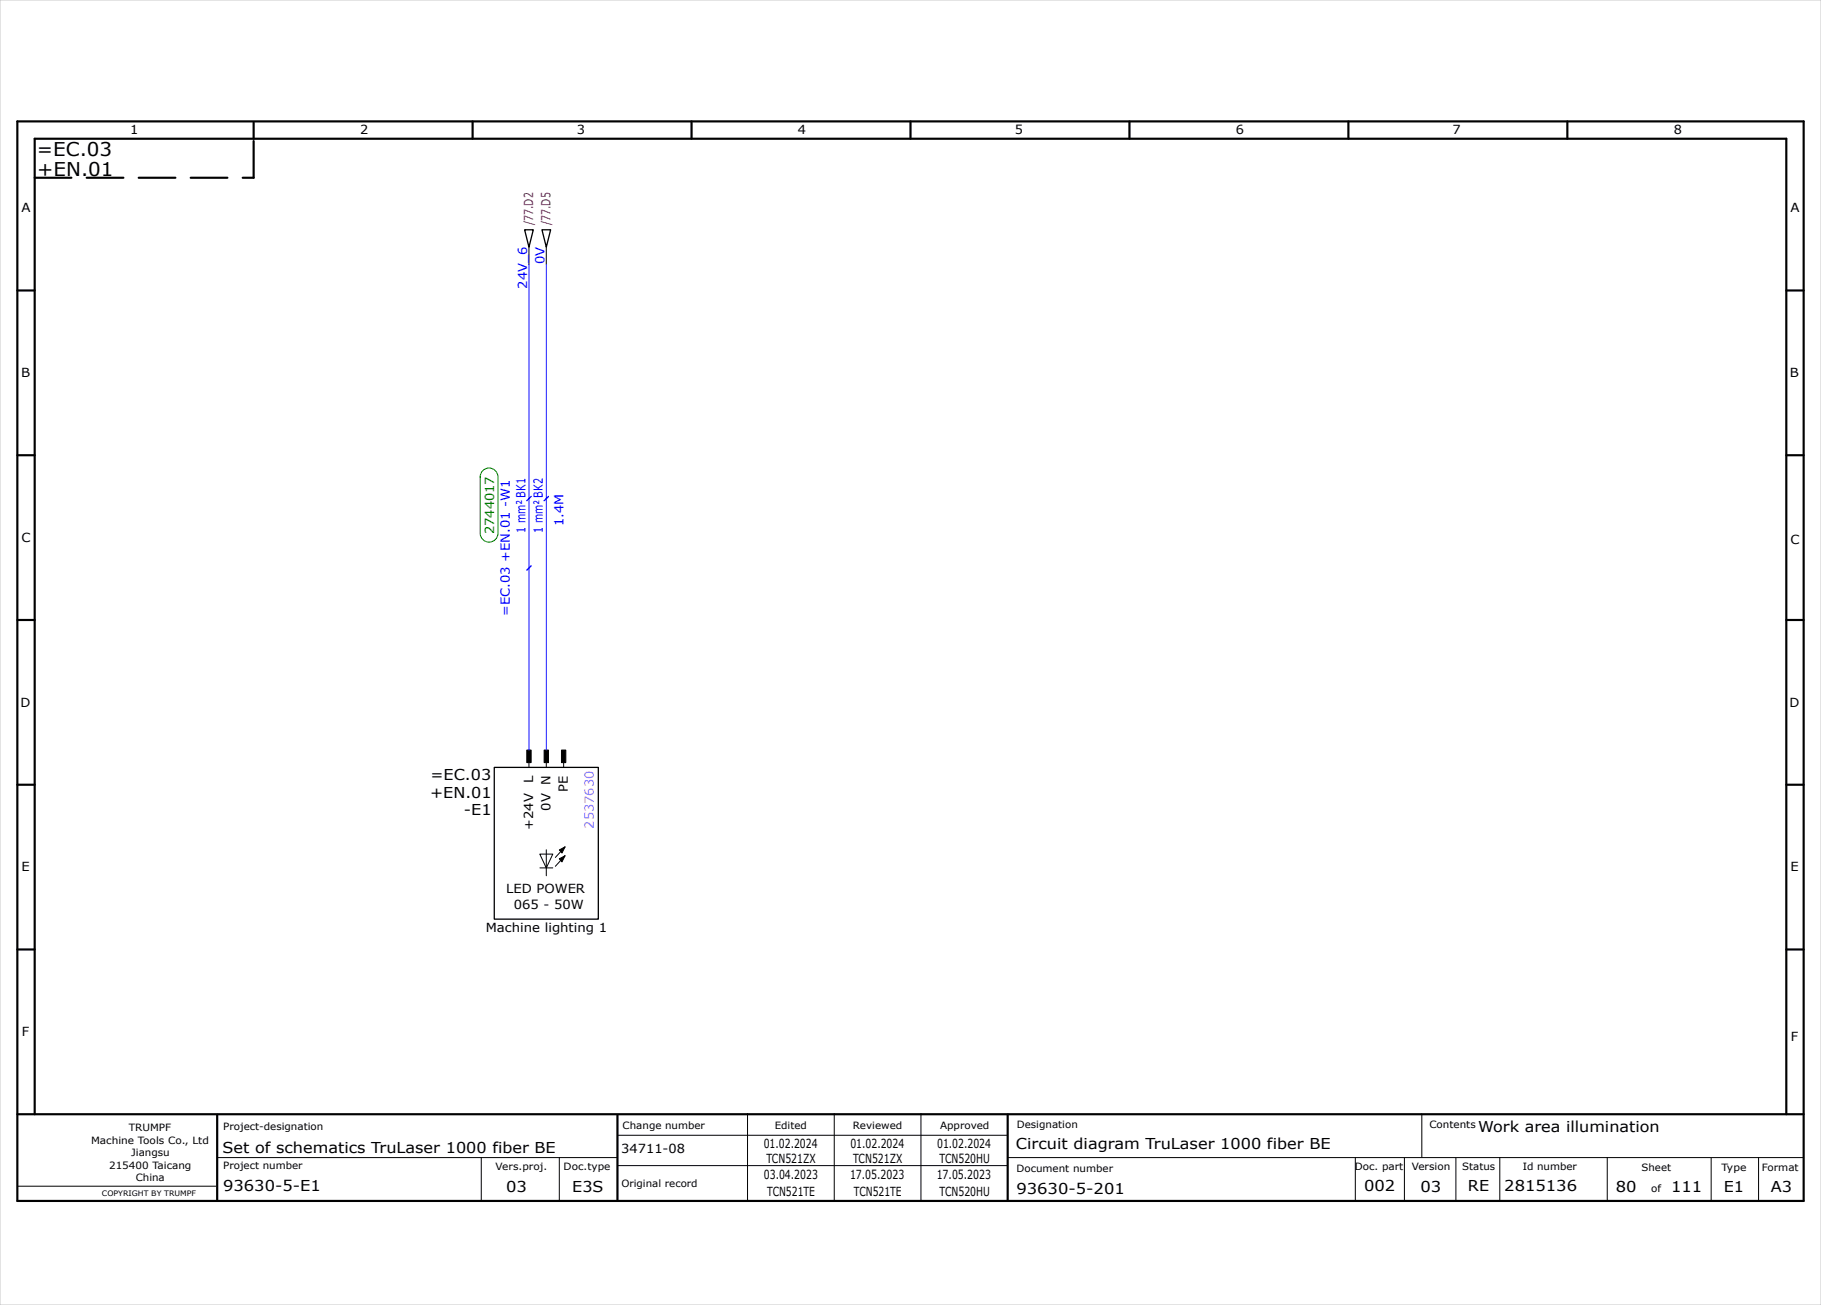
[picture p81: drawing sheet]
<svg xmlns="http://www.w3.org/2000/svg" width="420mm" height="301mm" viewBox="0 0 420 301" stroke-linecap="round" stroke-linejoin="round" font-family="sans-serif">
<defs><g id="words">
<g font-size="4.4">
<text x="8.5" y="36">=EC.03</text>
<text x="8.6" y="40.5">+EN.01</text>
</g>
<g font-size="3.5">
<text x="99.3" y="180">=EC.03</text>
<text x="99.2" y="184">+EN.01</text>
<text x="107" y="188">-E1</text>
<text x="340.9" y="261">Work area illumination</text>
<text x="51.3" y="266">Set of schematics TruLaser 1000 fiber BE</text>
<text x="234.3" y="265">Circuit diagram TruLaser 1000 fiber BE</text>
<text x="51.5" y="274.7">93630-5-E1</text>
<text x="116.8" y="274.9">03</text>
<text x="132" y="274.9">E3S</text>
<text x="234.4" y="275.3">93630-5-201</text>
<text x="314.6" y="274.8">002</text>
<text x="327.6" y="274.9">03</text>
<text x="338.6" y="274.8">RE</text>
<text x="346.9" y="274.7">2815136</text>
<text x="372.7" y="275">80</text>
<text x="385.4" y="275">111</text>
<text x="397.6" y="275">E1</text>
<text x="408.4" y="275">A3</text>
</g>
<g font-size="2.9">
<text x="30" y="31">1</text>
<text x="83" y="31">2</text>
<text x="133.1" y="31">3</text>
<text x="184.1" y="31">4</text>
<text x="234.1" y="31">5</text>
<text x="285" y="31">6</text>
<text x="335" y="31">7</text>
<text x="386" y="31">8</text>
<text x="5" y="49">A</text>
<text x="413" y="49">A</text>
<text x="4.8" y="87">B</text>
<text x="412.8" y="87">B</text>
<text x="5" y="125">C</text>
<text x="413" y="125.5">C</text>
<text x="4.8" y="163">D</text>
<text x="412.7" y="163">D</text>
<text x="123" y="180.7" transform="rotate(-90 123 180.7)">L</text>
<text x="131" y="182.6" transform="rotate(-90 131 182.6)">PE</text>
<text x="123" y="191.4" transform="rotate(-90 123 191.4)">+24V</text>
<text x="127" y="187" transform="rotate(-90 127 187)">0V N</text>
<text x="5" y="201">E</text>
<text x="413" y="201">E</text>
<text x="116.8" y="206">LED POWER</text>
<text x="118.5" y="209.6">065 - 50W</text>
<text x="112" y="215">Machine lighting 1</text>
<text x="5.1" y="239">F</text>
<text x="413" y="240">F</text>
<text x="143.3" y="266">34711-08</text>
<text x="176.1" y="264.9">01.02.2024</text>
<text x="176.8" y="268.4">TCN521ZX</text>
<text x="196.1" y="264.9">01.02.2024</text>
<text x="196.8" y="268.4">TCN521ZX</text>
<text x="216.1" y="264.9">01.02.2024</text>
<text x="216.7" y="268.4">TCN520HU</text>
<text x="176.2" y="271.9">03.04.2023</text>
<text x="176.9" y="275.9">TCN521TE</text>
<text x="196" y="271.9">17.05.2023</text>
<text x="196.9" y="275.9">TCN521TE</text>
<text x="216" y="271.9">17.05.2023</text>
<text x="216.7" y="275.9">TCN520HU</text>
</g>
<g font-size="2.9" fill="#b60000">
<text x="123" y="51.9" transform="rotate(-90 123 51.9)">/77.D2</text>
<text x="127" y="51.9" transform="rotate(-90 127 51.9)">/77.D5</text>
</g>
<g font-size="2.9" fill="#00f">
<text x="125.6" y="61" transform="rotate(-90 125.6 61)">0V</text>
<text x="121.6" y="66.6" transform="rotate(-90 121.6 66.6)">24V_6</text>
<text x="121.2" y="122.9" transform="rotate(-90 121.2 122.9)">1 mm² BK1</text>
<text x="125.2" y="122.9" transform="rotate(-90 125.2 122.9)">1 mm² BK2</text>
<text x="130" y="121.4" transform="rotate(-90 130 121.4)">1.4M</text>
<text x="117.6" y="142.1" transform="rotate(-90 117.6 142.1)">=EC.03 +EN.01 -W1</text>
</g>
<text font-size="2.9" fill="#008000" x="114" y="123.2" transform="rotate(-90 114 123.2)">2744017</text>
<text font-size="2.9" fill="#f0f" x="137" y="191.1" transform="rotate(-90 137 191.1)">2537630</text>
<g font-size="2.3">
<text x="21" y="263.8">Machine Tools Co., Ltd</text>
<text x="29.7" y="260.8">TRUMPF</text>
<text x="51.5" y="260.7">Project-designation</text>
<text x="143.6" y="260.4">Change number</text>
<text x="178.7" y="260.4">Edited</text>
<text x="196.7" y="260.4">Reviewed</text>
<text x="216.8" y="260.4">Approved</text>
<text x="234.5" y="260.2">Designation</text>
<text x="329.7" y="260.1">Contents</text>
<text x="25.2" y="269.6">215400 Taicang</text>
<text x="30.3" y="266.7">Jiangsu</text>
<text x="51.5" y="269.7">Project number</text>
<text x="114.3" y="269.9">Vers.proj.</text>
<text x="130" y="269.9">Doc.type</text>
<text x="312.5" y="269.8">Doc. part</text>
<text x="325.6" y="269.9">Version</text>
<text x="337.3" y="269.8">Status</text>
<text x="351.2" y="269.8">Id number</text>
<text x="406.4" y="270">Format</text>
<text x="31.3" y="272.5">China</text>
<text x="143.3" y="273.9">Original record</text>
<text x="234.4" y="270.3">Document number</text>
<text x="378.6" y="270">Sheet</text>
<text x="380.8" y="275">of</text>
<text x="397" y="270">Type</text>
</g>
<text font-size="1.7" x="23.5" y="275.8">COPYRIGHT BY TRUMPF</text>
</g></defs>
<g fill="none" stroke="#000" stroke-width=".5">
<path d="M4 28h412v249h-412zM58.5 28.2v3.8M109 28v4M159.5 28v4M210 28v4M260.5 28v4M311 28v4M361.5 28v4M4 67h4M412 67h4M4 105h4M412 105h4"/>
<path d="M4 143h4M412 143h4M4 181h4M412 181h4M4 219h4M412 219h4M4 257h412M8 257v-225h404v225M50.1 257.1v19.8M142.4 257.2v19.8M232.4 257.1v19.7"/>
</g>
<g fill="none" stroke="#000" stroke-width=".23">
<path d="M122 57v4M126 57v4M122 176v1M126 176v1M130 176v1M124.5 197h3l-1.5 3.2zM126 196v6M130.3 197.4l-2.2 2.4M130.3 195.3l-2.2 2.5M124.5 200.2h3M172.4 256.9v20M192.4 256.9v20"/>
<path d="M212.4 256.9v20M327.9 256.9v10M4.1 273.6h45.7M50.1 267h92.2M111 267v10M129 267v10M142.4 261.9h90M142.4 268.9h90M232.5 267h183.5M312.6 267v10M323.9 267.1v10M335.8 267.1v10"/>
<path d="M345.9 267v10.1M370.7 267v9.8M394.7 267.1v10M405.6 267v10"/>
</g>
<path d="M8 41h50.5M58.5 41v-8.8" fill="none" stroke="#000" stroke-width=".5" stroke-dasharray="8.5 3.5"/>
<path d="M0 0h420v301h-420z" fill="none" stroke="#c9c9c9" stroke-width=".23"/>
<path d="M121 53h2l-1 4zM125 53h2l-1 4zM114 177h24v35h-24z" fill="none" stroke="#000" stroke-width=".3"/>
<g fill="#000" stroke="#000" stroke-width=".23">
<path d="M129 198.1l1.3-.7-.7 1.4zM129 196l1.3-.7-.7 1.5z"/>
<path d="M121.5 173h1v2.9h-1z" fill-rule="evenodd"/>
<path d="M125.5 173h1v2.9h-1z" fill-rule="evenodd"/>
<path d="M129.5 173h1v2.9h-1z" fill-rule="evenodd"/>
</g>
<path d="M122 61v112M126 61v112" fill="none" stroke="#00f" stroke-width=".23"/>
<path d="M111.4 108.6a2.05 2.05 0 0 1 2.2-.5 2.05 2.05 0 0 1 1.2 1.9v13a2.05 2.05 0 0 1-2 2 2.05 2.05 0 0 1-2-2v-13v-.5z" fill-rule="evenodd" fill="#fff" stroke="#008000" stroke-width=".23"/>
<path d="M122.5 114.5l-1 1M126.5 114.5l-1 1M122.5 130.5l-1 1" fill="none" stroke="#00f" stroke-width=".3"/>
<use href="#words"/>
</svg>
